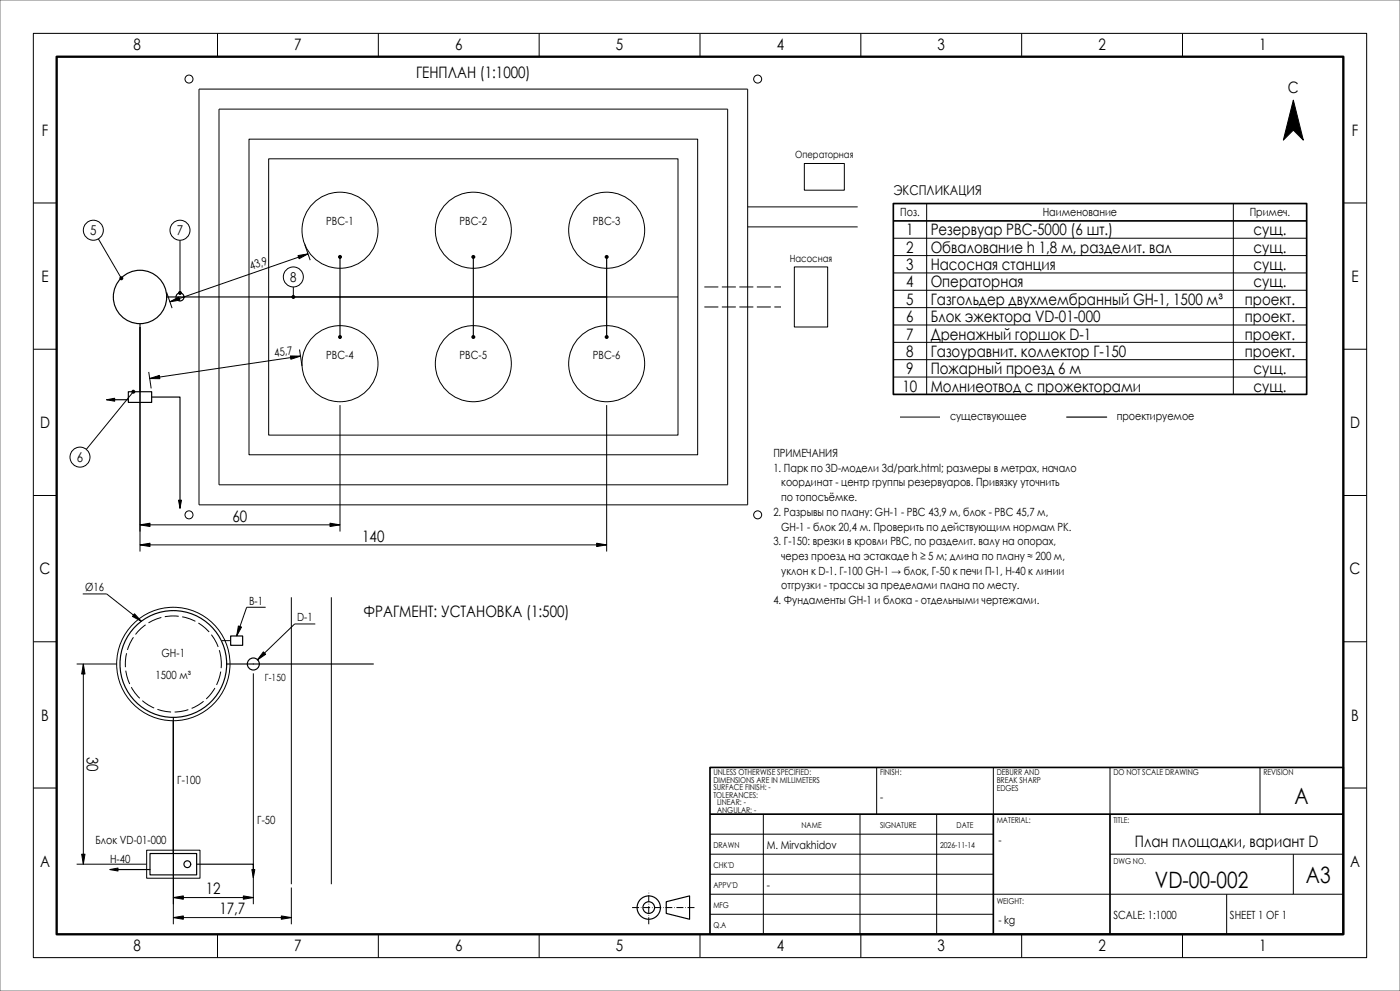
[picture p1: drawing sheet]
<svg xmlns="http://www.w3.org/2000/svg" width="420mm" height="297mm" viewBox="0 0 420 297" stroke-linecap="round" stroke-linejoin="round" font-family="sans-serif">
<defs><g id="words">
<g font-size="6.8">
<text x="388.4" y="241">A</text>
<text x="346.5" y="266">VD-00-002</text>
<text x="391.8" y="264.5">A3</text>
</g>
<g font-size="4.7">
<text x="40" y="15">8</text>
<text x="88.3" y="15">7</text>
<text x="136.5" y="15">6</text>
<text x="184.8" y="15">5</text>
<text x="233" y="15">4</text>
<text x="281.3" y="15">3</text>
<text x="329.5" y="15">2</text>
<text x="377.8" y="15">1</text>
<text x="124.8" y="23.5">ГЕНПЛАН (1:1000)</text>
<text x="386.4" y="28">С</text>
<text x="12.5" y="40.7">F</text>
<text x="405.5" y="40.7">F</text>
<text x="271.9" y="70.6">1</text>
<text x="279.2" y="70.6">Резервуар РВС-5000 (6 шт.)</text>
<text x="376.1" y="70.6">сущ.</text>
<text x="271.9" y="75.7">2</text>
<text x="279.2" y="75.7">Обвалование h 1,8 м, разделит. вал</text>
<text x="376.1" y="75.7">сущ.</text>
<text x="271.9" y="81">3</text>
<text x="279.2" y="81">Насосная станция</text>
<text x="376.1" y="81">сущ.</text>
<text x="12.4" y="84.5">E</text>
<text x="271.9" y="86.2">4</text>
<text x="279.2" y="86.2">Операторная</text>
<text x="376.1" y="86.2">сущ.</text>
<text x="405.4" y="84.5">E</text>
<text x="271.9" y="91.4">5</text>
<text x="279.2" y="91.4">Газгольдер двухмембранный GH-1, 1500 м³</text>
<text x="373.5" y="91.4">проект.</text>
<text x="271.9" y="96.6">6</text>
<text x="271.9" y="101.7">7</text>
<text x="279.2" y="96.6">Блок эжектора VD-01-000</text>
<text x="279.2" y="101.7">Дренажный горшок D-1</text>
<text x="373.5" y="96.6">проект.</text>
<text x="373.5" y="101.7">проект.</text>
<text x="271.9" y="106.9">8</text>
<text x="279.2" y="106.9">Газоуравнит. коллектор Г-150</text>
<text x="373.5" y="106.9">проект.</text>
<text x="271.9" y="112.1">9</text>
<text x="279.2" y="112.1">Пожарный проезд 6 м</text>
<text x="376.1" y="112.1">сущ.</text>
<text x="270.8" y="117.3">10</text>
<text x="279.2" y="117.3">Молниеотвод с прожекторами</text>
<text x="376.1" y="117.3">сущ.</text>
<text x="12" y="128.3">D</text>
<text x="405" y="128.3">D</text>
<text x="69.8" y="156.3">60</text>
<text x="108.7" y="162.3">140</text>
<text x="11.9" y="172.2">C</text>
<text x="404.9" y="172.2">C</text>
<text x="109.1" y="185">ФРАГМЕНТ: УСТАНОВКА (1:500)</text>
<text x="12.3" y="216">B</text>
<text x="405.3" y="216">B</text>
<text x="26" y="226.8" transform="rotate(90 26 226.8)">30</text>
<text x="340.5" y="253.8">План площадки, вариант D</text>
<text x="12" y="259.8">A</text>
<text x="405" y="259.8">A</text>
<text x="61.8" y="268">12</text>
<text x="65.8" y="274">17,7</text>
<text x="40" y="285">8</text>
<text x="88.3" y="285">7</text>
<text x="136.5" y="285">6</text>
<text x="184.8" y="285">5</text>
<text x="233" y="285">4</text>
<text x="281.3" y="285">3</text>
<text x="329.5" y="285">2</text>
<text x="377.8" y="285">1</text>
</g>
<g font-size="4.1">
<text x="268" y="58.5">ЭКСПЛИКАЦИЯ</text>
<text x="27" y="70.5">5</text>
<text x="53" y="70.5">7</text>
<text x="87" y="84.5">8</text>
<text x="23" y="138.5">6</text>
</g>
<g font-size="3.4">
<text x="270.1" y="64.9">Поз.</text>
<text x="312.8" y="64.9">Наименование</text>
<text x="374.9" y="64.9">Примеч.</text>
<text x="97.9" y="67.5">РВС-1</text>
<text x="137.9" y="67.5">РВС-2</text>
<text x="177.9" y="67.5">РВС-3</text>
<text x="75.3" y="80.9" transform="rotate(-19 75.3 80.9)">43,9</text>
<text x="82.4" y="106.9" transform="rotate(-8 82.4 106.9)">45,7</text>
<text x="97.9" y="107.5">РВС-4</text>
<text x="137.9" y="107.5">РВС-5</text>
<text x="177.9" y="107.5">РВС-6</text>
<text x="285" y="126">существующее</text>
<text x="335" y="126">проектируемое</text>
<text x="232" y="137">ПРИМЕЧАНИЯ</text>
<text x="232" y="141.4">1. Парк по 3D-модели 3d/park.html; размеры в метрах, начало</text>
<text x="234.4" y="145.8">координат - центр группы резервуаров. Привязку уточнить</text>
<text x="232" y="154.6">2. Разрывы по плану: GH-1 - РВС 43,9 м, блок - РВС 45,7 м,</text>
<text x="234.4" y="150.2">по топосъёмке.</text>
<text x="234.4" y="159">GH-1 - блок 20,4 м. Проверить по действующим нормам РК.</text>
<text x="232" y="163.4">3. Г-150: врезки в кровли РВС, по разделит. валу на опорах,</text>
<text x="234.4" y="167.8">через проезд на эстакаде h ≥ 5 м; длина по плану ≈ 200 м,</text>
<text x="234.4" y="172.2">уклон к D-1. Г-100 GH-1 → блок, Г-50 к печи П-1, Н-40 к линии</text>
<text x="25.6" y="177.2">Ø16</text>
<text x="234.4" y="176.6">отгрузки - трассы за пределами плана по месту.</text>
<text x="74.8" y="181.2">B-1</text>
<text x="232" y="181">4. Фундаменты GH-1 и блока - отдельными чертежами.</text>
<text x="89.2" y="186.2">D-1</text>
<text x="48.5" y="197">GH-1</text>
<text x="46.7" y="203.4">1500 м³</text>
<text x="53.2" y="235">Г-100</text>
<text x="264" y="240">-</text>
<text x="77.2" y="247">Г-50</text>
<text x="28.6" y="252.8">Блок VD-01-000</text>
<text x="230" y="254.3">M. Mirvakhidov</text>
<text x="299.5" y="253">-</text>
<text x="33" y="258.6">Н-40</text>
<text x="230" y="266.3">-</text>
<text x="334" y="275.5">SCALE: 1:1000</text>
<text x="369" y="275.5">SHEET 1 OF 1</text>
<text x="299.5" y="277">- kg</text>
</g>
<g font-size="3">
<text x="238.5" y="47.5">Операторная</text>
<text x="236.9" y="78.5">Насосная</text>
<text x="79.5" y="204.2">Г-150</text>
</g>
<g font-size="2.4">
<text x="214" y="232.4">UNLESS OTHERWISE SPECIFIED:</text>
<text x="264" y="232.4">FINISH:</text>
<text x="299" y="232.4">DEBURR AND</text>
<text x="334" y="232.4">DO NOT SCALE DRAWING</text>
<text x="379" y="232.4">REVISION</text>
<text x="214" y="234.6">DIMENSIONS ARE IN MILLIMETERS</text>
<text x="214" y="236.9">SURFACE FINISH: -</text>
<text x="214" y="239.1">TOLERANCES:</text>
<text x="299" y="234.8">BREAK SHARP</text>
<text x="299" y="237.2">EDGES</text>
<text x="215.1" y="241.4">LINEAR: -</text>
<text x="215.1" y="243.7">ANGULAR: -</text>
<text x="240.5" y="248.2">NAME</text>
<text x="264" y="248.2">SIGNATURE</text>
<text x="287" y="248.2">DATE</text>
<text x="299" y="246.8">MATERIAL:</text>
<text x="334" y="246.8">TITLE:</text>
<text x="214" y="254.1">DRAWN</text>
<text x="282" y="254.1">2026-11-14</text>
<text x="214" y="260.1">CHK'D</text>
<text x="334" y="258.8">DWG NO.</text>
<text x="214" y="266.1">APPV'D</text>
<text x="214" y="272.1">MFG</text>
<text x="299" y="270.8">WEIGHT:</text>
<text x="214" y="278.1">Q.A</text>
</g>
</g></defs>
<path d="M0 0h420v297h-420z" fill="none" stroke="#737373" stroke-width=".3"/>
<g fill="none" stroke="#000" stroke-width=".3">
<path d="M10 10h400v277h-400zM65.2 10v7M113.5 10v7M161.7 10v7M210 10v7M258.2 10v7M306.5 10v7M354.8 10v7M59.7 26.7h164.6v124.6h-164.6zM65.7 32.7h152.6v112.6h-152.6zM74.7 41.7h134.6v94.6h-134.6zM80.6 47.6h122.8v82.8h-122.8z"/>
<path d="M241.3 49h12v8h-12zM10 60.8h7M29.5 71.6l6.9 11.8M54 72v15.8M91.4 73.3l1.7 4.7M92.4 76.1l-41.4 14.4M224.3 62h33M224.3 68h33M268 76.6h124M268 71.4h124M278 61v57.2M370 61v57.2"/>
<path d="M403 60.8h7M42 98v67.3M50 87.6l1.6 4.7M80.6 89h122.8M88 86v3M238.3 80h10v18h-10zM268 97.4h124M268 92.2h124M268 87h124M268 81.8h124M10 104.7h7M40 117.4l-14.1 17.3"/>
<path d="M44.6 111.5l.8 4.9M89.9 104.8l.7 4.9M90.2 106.7l-45.3 6.7M268 113h124M268 107.8h124M268 102.6h124M403 104.7h7M102 121.4v37.9M182 121.4v43.9M270 125h12M10 148.5h7M42 157.3h60"/>
<path d="M403 148.5h7M24.8 178h7.2l10.4 8.2M42 163.3h140M87.4 179v86M99.4 179v86M10 192.3h7M23 199h12M25 199v60M66.5 192h2.7M79.7 182h-5.7l-3 8.6M94.6 187h-6.2l-11.2 10.8M403 192.3h7"/>
<path d="M52 216v61M76 201.8v69.2M10 236.2h7M263 230v14M298 230v14M333 230v14M378 230v14M403 236.2h7M23 259h21M44 254.8h16v8.4h-16zM213 256h85M213 250h85"/>
<path d="M229 244v36M258 244v36M281 244v36M333 256h70M388 256v12M52 269h24M52 275h35.4M87.4 266v11M213 274h85M213 268h190M213 262h85M368 268v12"/>
<path d="M65.2 280v7M113.5 280v7M161.7 280v7M210 280v7M258.2 280v7M306.5 280v7M354.8 280v7"/>
<circle cx="56.7" cy="23.7" r="1.2"/>
<circle cx="227.3" cy="23.7" r="1.2"/>
<circle cx="28" cy="69" r="3"/>
<circle cx="54" cy="69" r="3"/>
<circle cx="102" cy="69" r="11.4"/>
<circle cx="142" cy="69" r="11.4"/>
<circle cx="182" cy="69" r="11.4"/>
<circle cx="88" cy="83" r="3"/>
<circle cx="102" cy="109" r="11.4"/>
<circle cx="142" cy="109" r="11.4"/>
<circle cx="182" cy="109" r="11.4"/>
<circle cx="24" cy="137" r="3"/>
<circle cx="56.7" cy="154.3" r="1.2"/>
<circle cx="227.3" cy="154.3" r="1.2"/>
<circle cx="52" cy="199" r="17"/>
</g>
<path d="M17 17h386v263h-386z" fill="none" stroke="#000" stroke-width=".7" stroke-linecap="butt"/>
<path d="M268 61h124v57.2h-124zM268 66.2h124M213 230h190v50h-190zM213 244h190M298 244v36M333 244v36" fill="none" stroke="#000" stroke-width=".5"/>
<g fill="none" stroke="#000" stroke-width=".35">
<path d="M102 77v24M142 77v24M182 77v24M42 97v20.4M50 89h132M32 119.8h6.5M38.5 117.4h7v3.2h-7zM45.5 119h8.5v33.3M320 125h12M68 199h44M69.2 190.6h3.6v2.8h-3.6zM52 215v40.8"/>
<path d="M45 255.8h14v6.4h-14zM59 259h17v4M33 260.6h12M199.9 270.3l7-1.8v7l-7-1.7z"/>
<circle cx="42" cy="89" r="8"/>
<circle cx="54" cy="89" r="1.2"/>
<circle cx="52" cy="199" r="16"/>
<circle cx="76" cy="199" r="1.8"/>
<circle cx="56.2" cy="259" r="1.02"/>
<circle cx="194.6" cy="272" r="3.5"/>
<circle cx="194.6" cy="272" r="1.75"/>
</g>
<path d="M189.6 272h18.8M194.6 277v-10" fill="none" stroke="#000" stroke-width=".3" stroke-dasharray="2.1 .5 .2 .5" stroke-linecap="butt"/>
<path d="M211.3 86h23M211.3 92h23M66.4 199a14.4 14.4 0 0 0-21.2-12.7 14.4 14.4 0 0 0-1.2 24.7 14.4 14.4 0 0 0 22.3-10.5l.1-1.5" fill="none" stroke="#000" stroke-width=".3" stroke-dasharray="4.2 1.1" stroke-linecap="butt"/>
<g fill="#000">
<circle cx="102" cy="77" r=".6"/>
<circle cx="142" cy="77" r=".6"/>
<circle cx="182" cy="77" r=".6"/>
<circle cx="36.4" cy="83.4" r=".6"/>
<circle cx="54" cy="87.8" r=".6"/>
<circle cx="88" cy="89" r=".6"/>
<circle cx="40" cy="117.4" r=".6"/>
<circle cx="102" cy="101" r=".6"/>
<circle cx="142" cy="101" r=".6"/>
<circle cx="182" cy="101" r=".6"/>
</g>
<g fill="#000" stroke="#000" stroke-width=".3">
<path d="M89.4 76.6l3-.5-2.7 1.4zM51 90.5l2.6-1.5 .4 .9zM44.9 113.4l2.9-.9 .2 1zM87.1 106.7h3.1l-2.9 1zM32 119.8l2.4-.4v.9zM42 157.3l3-.5v1zM53.6 149.9h.9l-.5 2.4zM99 156.8l3 .5-3 .5zM42 163.3l3-.5v1zM179 162.8l3 .5-3 .5zM40.4 183.9l2 2.3-2.7-1.5zM71.5 187.6l1 .3-1.5 2.7z"/>
<path d="M79 195.4l.7 .7-2.5 1.7zM25 199l.5 3h-1zM24.5 256h1l-.5 3zM33 260.6l2.4-.5v1zM52 269l3-.5v1zM52 275l3-.5v1zM73 268.5l3 .5-3 .5zM75.6 260.6h.9l-.5 2.4zM84.4 274.5l3 .5-3 .5z"/>
<path d="M388 30l3 12-3-3-3 3z" fill-rule="evenodd"/>
</g>
<use href="#words"/>
</svg>
